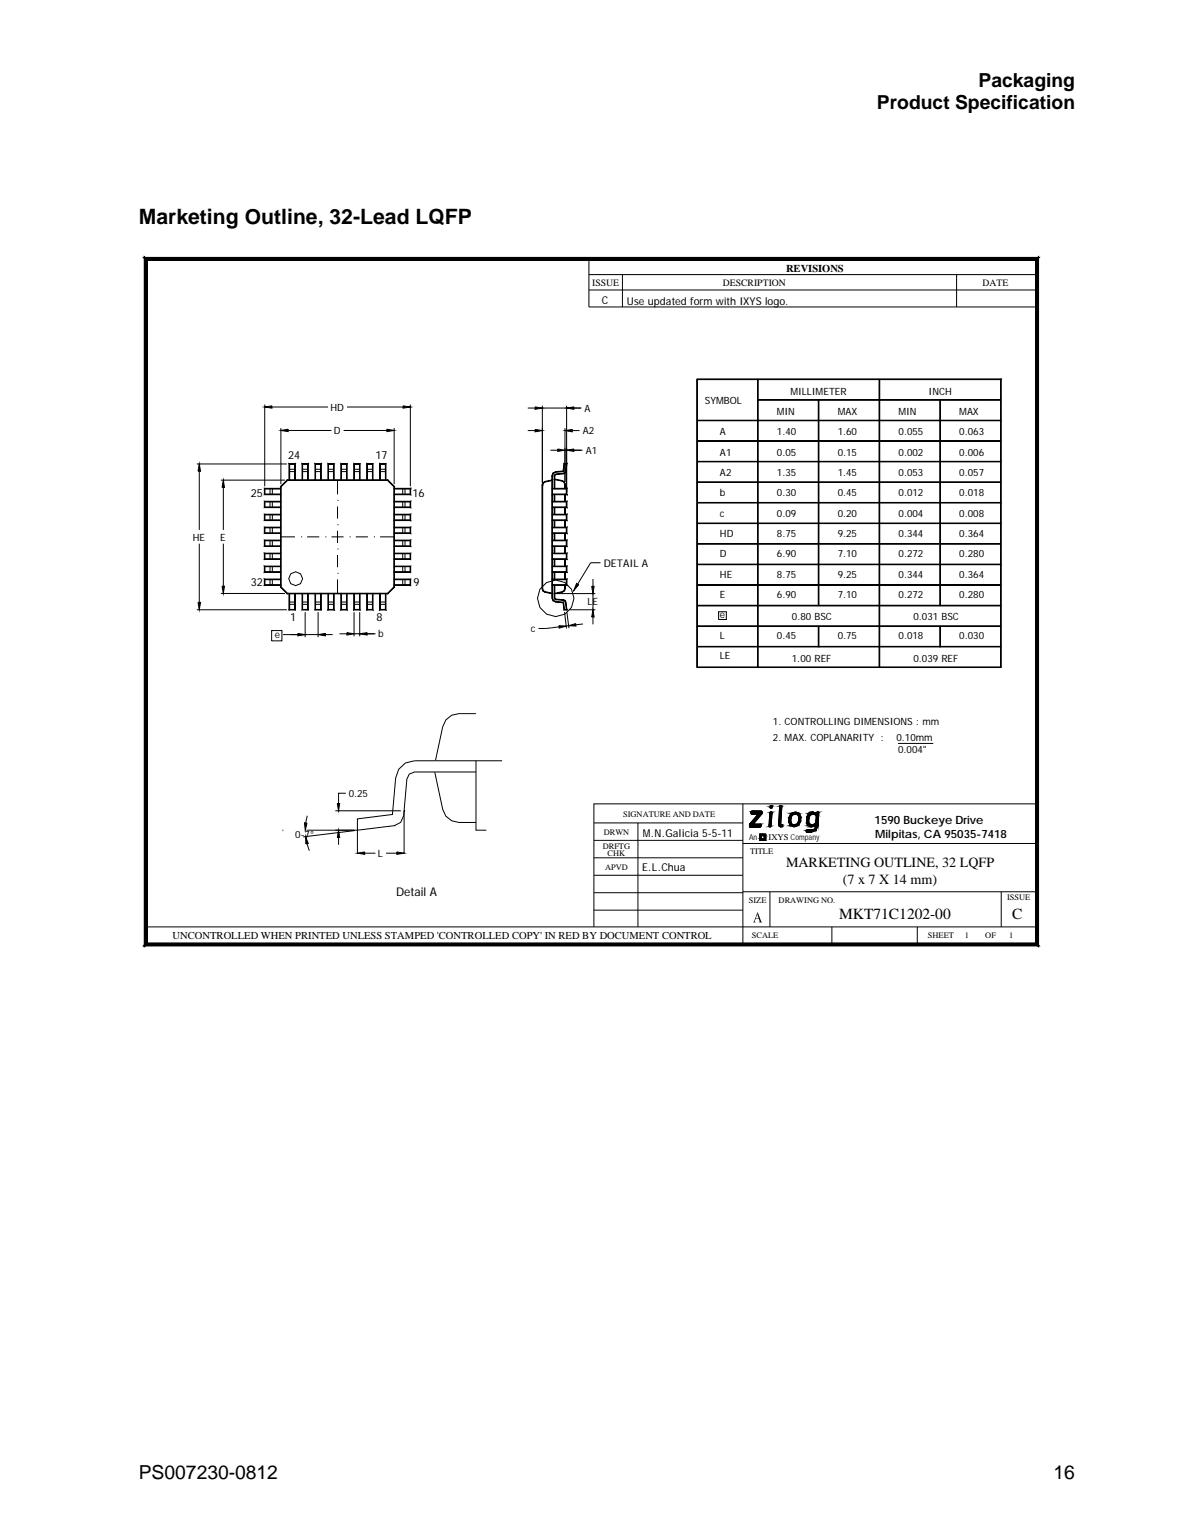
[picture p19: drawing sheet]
<svg xmlns="http://www.w3.org/2000/svg" width="216mm" height="279mm" viewBox="0 0 216 279" stroke-linecap="round" stroke-linejoin="round" font-family="sans-serif">
<defs><g id="words">
<text font-size="3.9" x="25.4" y="41.1">Marketing Outline, 32-Lead LQFP</text>
<g font-size="3.5">
<text x="179.2" y="16">Packaging</text>
<text x="160.6" y="20">Product Specification</text>
<text x="25.4" y="271">PS007230-0812</text>
<text x="192.9" y="271">16</text>
</g>
<g font-size="2.8">
<text x="153.7" y="168.4">MKT71C1202-00</text>
<text x="185.4" y="168.4">C</text>
</g>
<g font-size="2.6">
<text x="143.9" y="158.9">MARKETING OUTLINE, 32 LQFP</text>
<text x="154.3" y="161.9">(7 x 7 X 14 mm)</text>
</g>
<text font-size="2.2" x="72.5" y="164.2">Detail A</text>
<g font-size="2.1">
<text x="160.2" y="151">1590 Buckeye Drive</text>
<text x="160.3" y="153.5">Milpitas, CA 95035-7418</text>
</g>
<g font-size="2">
<text x="110.2" y="55.8">C</text>
<text x="114.8" y="55.8">Use updated form w</text>
<text x="132.6" y="55.8">ith IXYS logo.</text>
<text x="52.8" y="84.1">24</text>
<text x="68.8" y="84.1">17</text>
<text x="45.9" y="91.1">25</text>
<text x="75.5" y="91.1">16</text>
<text x="45.9" y="107.4">32</text>
<text x="75.7" y="107.4">9</text>
<text x="53.1" y="113.8">1</text>
<text x="68.9" y="113.8">8</text>
<text x="117.7" y="153.4">M</text>
<text x="119.1" y="153.4">.N.Galicia 5-5-11</text>
<text x="117.6" y="159.6">E.L.Chua</text>
</g>
<g font-size="1.9">
<text x="144" y="49.8">REVISIONS</text>
<text x="110.6" y="103.8">DETAIL A</text>
<text x="31.6" y="172.1">UNCONTROLLED WHEN PRINTED UNLESS STAMPED 'CONTROLLED COPY' IN RED BY DOCUMENT CONTROL</text>
</g>
<g font-size="1.8">
<text x="108.5" y="52.5">ISSUE</text>
<text x="132.4" y="52.5">DESCRIPTION</text>
<text x="179.9" y="52.5">DATE</text>
<text x="60.5" y="75.2">HD</text>
<text x="107" y="75.5">A</text>
<text x="129.1" y="74.1">SYM</text>
<text x="132.6" y="74.1">BOL</text>
<text x="142.3" y="76">M</text>
<text x="143.7" y="76">IN</text>
<text x="144.8" y="72.3">M</text>
<text x="146.2" y="72.3">ILLIM</text>
<text x="150.8" y="72.3">ETER</text>
<text x="153.4" y="76">M</text>
<text x="154.8" y="76">AX</text>
<text x="164.5" y="76.1">M</text>
<text x="165.9" y="76.1">IN</text>
<text x="170.1" y="72.3">INCH</text>
<text x="175.7" y="76.1">M</text>
<text x="177.1" y="76.1">AX</text>
<text x="61.2" y="79.5">D</text>
<text x="106.7" y="79.6">A2</text>
<text x="107.3" y="83.2">A1</text>
<text x="131.8" y="83.5">A1</text>
<text x="131.8" y="79.8">A</text>
<text x="142.3" y="83.5">0.05</text>
<text x="142.3" y="79.8">1.40</text>
<text x="153.4" y="83.5">0.15</text>
<text x="153.4" y="79.8">1.60</text>
<text x="164.5" y="83.5">0.002</text>
<text x="164.5" y="79.8">0.055</text>
<text x="175.7" y="83.5">0.006</text>
<text x="175.7" y="79.8">0.063</text>
<text x="131.8" y="87.2">A2</text>
<text x="142.3" y="87.2">1.35</text>
<text x="153.4" y="87.2">1.45</text>
<text x="164.5" y="87.2">0.053</text>
<text x="175.7" y="87.2">0.057</text>
<text x="131.8" y="94.7">c</text>
<text x="131.8" y="91">b</text>
<text x="142.3" y="94.7">0.09</text>
<text x="142.3" y="91">0.30</text>
<text x="153.4" y="94.7">0.20</text>
<text x="153.4" y="90.9">0.45</text>
<text x="164.5" y="94.7">0.004</text>
<text x="164.5" y="91">0.012</text>
<text x="175.7" y="91">0.018</text>
<text x="175.7" y="94.7">0.008</text>
<text x="35.3" y="99">HE</text>
<text x="40.3" y="99">E</text>
<text x="131.8" y="98.4">HD</text>
<text x="142.3" y="98.4">8.75</text>
<text x="153.4" y="98.4">9.25</text>
<text x="164.5" y="98.4">0.344</text>
<text x="175.7" y="98.4">0.364</text>
<text x="131.8" y="102.1">D</text>
<text x="131.8" y="105.8">HE</text>
<text x="142.3" y="105.8">8.75</text>
<text x="142.3" y="102.1">6.90</text>
<text x="153.4" y="105.8">9.25</text>
<text x="153.4" y="102.1">7.10</text>
<text x="164.5" y="105.8">0.344</text>
<text x="164.5" y="102.1">0.272</text>
<text x="175.7" y="102.1">0.280</text>
<text x="175.7" y="105.8">0.364</text>
<text x="107.6" y="110.9">LE</text>
<text x="131.8" y="113.3">e</text>
<text x="131.8" y="109.5">E</text>
<text x="142.3" y="109.5">6.90</text>
<text x="145" y="113.6">0.80 BSC</text>
<text x="153.4" y="109.5">7.10</text>
<text x="164.5" y="109.5">0.272</text>
<text x="167.3" y="113.6">0.031 BSC</text>
<text x="175.7" y="109.5">0.280</text>
<text x="50.3" y="116.9">e</text>
<text x="69.2" y="116.8">b</text>
<text x="97.2" y="115.8">c</text>
<text x="131.8" y="117.1">L</text>
<text x="142.3" y="117.1">0.45</text>
<text x="153.4" y="117.1">0.75</text>
<text x="164.5" y="117.1">0.018</text>
<text x="175.7" y="117.1">0.030</text>
<text x="131.8" y="120.8">LE</text>
<text x="145" y="121.2">1.00 REF</text>
<text x="167.3" y="121.2">0.039 REF</text>
<text x="141.5" y="135.8">2. M</text>
<text x="141.5" y="132.8">1. CONTROLLING DIM</text>
<text x="145.1" y="135.8">AX. COPLANARITY :</text>
<text x="159.7" y="132.8">ENSIONS : mm</text>
<text x="164.2" y="135.8">0.10mm</text>
<text x="164.5" y="138">0.004&quot;</text>
<text x="63.9" y="146">0.25</text>
<text x="54.1" y="153.6">0-7°</text>
<text x="69.2" y="157">L</text>
</g>
<text font-size="1.6" x="140.7" y="153.9">IXYS Company</text>
<g font-size="1.5">
<text x="114.1" y="149.6">SIGNATURE AND DATE</text>
<text x="110.4" y="155.5">DRFTG</text>
<text x="110.6" y="152.9">DRWN</text>
<text x="137.2" y="153.9">An</text>
<text x="110.8" y="159.3">APVD</text>
<text x="111.3" y="156.8">CHK</text>
<text x="137.4" y="156.5">TITLE</text>
<text x="137.1" y="165.5">SIZE</text>
<text x="142.6" y="165.4">DRAWING NO.</text>
<text x="184.4" y="165">ISSUE</text>
<text x="137.7" y="171.9">SCALE</text>
<text x="169.9" y="171.9">SHEET</text>
<text x="176.7" y="171.9">1</text>
<text x="180.4" y="171.9">OF</text>
<text x="184.8" y="171.9">1</text>
</g>
</g></defs>
<path d="M25.3 46.2h165.3v127.8h-165.3z" fill-rule="evenodd" fill="#fff" stroke="#fff" stroke-width=".18"/>
<g fill="none" stroke="#000" stroke-width=".18">
<path d="M26.4 47.3h.2v125.9h-.2zM26.4 47.3l.2-.1 .3 .3-.1 .2zM26.5 47.2h163.6v.2h-163.6zM26.5 47.2h-.3l.2 .1M26.5 47.3l.1-.1 .3 .3-.1 .2-.4-.4zM26.6 47.2l-.2-.2v.3M26.7 47.6h.3v125.3h-.3zM26.8 47.7h.1M26.8 47.5h162.9v.2h-162.9zM26.9 47.5l.1 .1M107.8 47.4v8.8h82.1M107.8 50.3h82.1"/>
<path d="M107.8 53.1h82.1M114 50.3v5.9M175.2 50.3v5.9M189.6 47.6h.3v125.3h-.3zM189.7 47.5l.3-.3 .1 .1-.3 .4zM189.7 47.5l-.1 .1M189.8 47.7h-.1M189.9 47.3h.3v125.9h-.3zM190 47.2l.2-.2v.3M190.1 47.2h.2l-.2 .1M48.5 74.6l1.3-.2v.4zM48.5 74.1v15"/>
<path d="M49.8 74.6h10.3M51.4 78.9l1.4-.3v.5zM51.4 78.4v10.3M52.8 78.9h7.9M62.9 78.9h7.9M63.5 74.6h10.3M70.8 78.6l1.4 .3-1.4 .2zM72.2 78.4v10.3M72.2 78.9h.1M73.8 74.4l1.3 .2-1.3 .2zM75.1 74.6h.1M75.1 74.1v15"/>
<path d="M96.6 78.9h1.4M96.6 74.8h1.4M98 78.7l1.3 .2-1.3 .2zM98 74.5l1.3 .3-1.3 .2zM99.3 74.3v14.1M99.3 74.8h7.1M103.5 78.9l1.3-.2v.4zM103.5 78.9h.1M103.5 78.4v9.9M103.8 74.8l1.3-.3v.5zM103.8 74.8h.1M103.8 74.3v15.9"/>
<path d="M104.8 78.9h1.3M127.6 69.5h.1v52.8h-.1zM127.7 77h55.6v.1h-55.6zM127.7 69.4h55.6l-.1 .2h-55.5zM127.7 77h55.6M138.7 69.5h.1v52.8h-.1zM138.8 73.2h44.5v.1h-44.5zM138.8 73.3h44.5M138.8 69.5v52.8M149.8 73.3h.2v37.7h-.2zM149.9 73.3v37.7M161 69.5h.1v52.8h-.1z"/>
<path d="M161 69.5v52.8M172.1 73.3h.1v37.7h-.1zM172.2 73.3v37.7M183.2 69.6l.1-.2v52.9h-.1zM183.3 69.4v52.9M183.3 69.5h-55.6v52.8M36 85h16.5M36.5 85l.2 1.3h-.4zM36.5 85h.1M36.5 86.3v10.8M36.5 99.6v10.8M40.4 88h11.8"/>
<path d="M40.9 88l.2 1.3h-.4zM40.9 88h.1M40.9 89.3v7.8M40.9 99.6v7.8M48.4 99l.1 .1v.9l-.1 .1zM48.4 99h3v.1h-2.9zM48.4 96.6l.1 .1v.9l-.1 .1zM48.4 96.6h3v.1h-2.9zM48.4 94.2l.1 .1v.9l-.1 .2zM48.4 94.2h3v.1h-2.9zM48.4 89.5l.1 .1v.9l-.1 .1zM48.4 89.5h3v.1h-2.9z"/>
<path d="M48.4 91.8l.1 .2v.9l-.1 .1zM48.4 91.8h3v.2h-2.9zM48.4 91.9h3M48.4 97.7h3M48.4 95.3h3M48.4 90.6h3M48.4 92.9h3M48.5 89.5h.1M48.5 97.6h2.9v.1h-3zM48.5 95.2h2.9v.2h-3zM48.5 90.5h2.9v.1h-3zM48.5 92.9h2.9v.1h-3z"/>
<path d="M49.4 89.5v1.1M49.4 91.9v1M49.4 94.3v1M49.4 96.6v1.1M49.4 99v1.1M49.9 89.5v1.1M49.9 91.9v1M49.9 94.3v1M49.9 96.6v1.1M49.9 99v1.1M51.4 89.1l.1 .1v18.3l-.1 .1zM51.4 89.1l1.2-1.2v.1l-1.1 1.2z"/>
<path d="M51.4 89.1v18.5M51.4 89.2h.1M51.4 98.4h2.6M51.4 99h-3M51.4 96.6h-3M51.4 94.3h-3M51.4 89.5h-3M52.6 87.9h18.4v.1h-18.4zM52.6 88h18.4M52.6 88h.1M52.9 84.9l.1 .2v2.9h-.1zM52.9 84.9h1.2l-.1 .2h-1z"/>
<path d="M53 85h.1M53 86h1M53 86.4h1M53 84.9v3.1M54 85.1l.1-.2v3.1h-.1zM54 84.9v3.1M55.1 98.4h.1M55.3 84.9l.1 .2v2.9h-.1zM55.3 84.9h1.2l-.2 .2h-.9zM55.4 86h1M55.4 86.4h1M55.4 84.9v3.1"/>
<path d="M56.2 98.4h2.3M56.3 85.1l.2-.2v3.1h-.2zM56.4 84.9v3.1M57.7 84.9h1.1l-.1 .2h-.9zM57.7 84.9l.1 .2v2.9h-.1zM57.7 86h1.1M57.7 86.4h1.1M57.7 84.9v3.1M58.8 84.9v3.1M58.8 84.9v3.1h-.1v-2.9zM59.6 98.4h.1M60 84.9l.2 .2v2.9h-.2z"/>
<path d="M60 84.9h1.2l-.1 .2h-.9zM60.1 86h1M60.1 86.4h1M60.1 84.9v3.1M60.7 98.4h2.2M61.1 85.1l.1-.2v3.1h-.1zM61.1 84.9v3.1M61.8 96.1h.1M61.8 91.7h.1M61.8 88v2.6M61.8 92.8v2.2M61.8 97.2v2.3"/>
<path d="M62.4 84.9l.1 .2v2.9h-.1zM62.4 84.9h1.2l-.1 .2h-1zM62.5 84.9v3.1M62.5 86h1M62.5 86.4h1M63.5 84.9v3.1M63.6 84.9v3.1h-.1v-2.9zM64 98.4h.1M64.8 84.9l.1 .2v2.9h-.1zM64.8 84.9h1.1l-.1 .2h-.9zM64.8 86h1.1M64.8 86.4h1.1"/>
<path d="M64.8 84.9v3.1M65.2 98.4h2.2M65.9 84.9v3.1M65.9 84.9v3.1h-.1v-2.9zM67.2 84.9l.1 .2v2.9h-.1zM67.2 84.9h1.1l-.1 .2h-.9zM67.2 84.9v3.1M67.2 86h1.1M67.2 86.4h1.1M68.3 84.9v3.1M68.3 84.9v3.1h-.1v-2.9zM68.5 98.4h.1"/>
<path d="M69.5 84.9l.1 .2v2.9h-.1zM69.5 84.9h1.2l-.1 .2h-1zM69.6 84.9v3.1M69.6 98.4h2.6M69.6 86h1M69.6 86.4h1M70.6 84.9v3.1M70.7 84.9v3.1h-.1v-2.9zM71 87.9l1.2 1.2-.1 .1-1.1-1.2zM72.1 89.2l.1-.1v18.5l-.1-.1zM72.2 91.9h3M72.2 89.1v18.5"/>
<path d="M72.2 99h3l-.1 .1h-2.9zM72.2 96.6h3l-.1 .1h-2.9zM72.2 94.2h3l-.1 .1h-2.9zM72.2 89.5h3l-.1 .1h-2.9zM72.2 91.8h3l-.1 .2h-2.9zM72.2 97.6h2.9l.1 .1h-3zM72.2 95.2h2.9l.1 .2h-3zM72.2 90.5h2.9l.1 .1h-3zM72.2 92.9h2.9l.1 .1h-3zM72.2 97.7h3M72.2 89.2h.1M73.7 89.5v1.1"/>
<path d="M73.7 91.9v1M73.7 94.3v1M73.7 96.6v1.1M73.7 99v1.1M74.2 89.5v1.1M74.2 91.9v1M74.2 94.3v1M74.2 96.6v1.1M74.2 99v1.1M75.1 89.5h.1M75.2 99v1.1l-.1-.1v-.9zM75.2 96.6v1.1l-.1-.1v-.9z"/>
<path d="M75.2 94.2v1.2l-.1-.2v-.9zM75.2 89.5v1.1l-.1-.1v-.9zM75.2 91.8v1.2l-.1-.1v-.9zM75.2 99h-3M75.2 96.6h-3M75.2 94.3h-3M75.2 89.5h-3M75.2 95.3h-3M75.2 90.6h-3M75.2 92.9h-3M99.3 88.9h.1v18.9h-.1zM99.3 88.9v18.9"/>
<path d="M99.3 88.9h.1M99.4 88.4l.1 .1-.1 .4h-.1zM99.4 88.4l.4-.2-.3 .3zM99.8 88.2l1.3-.3v.2l-1.3 .2zM100.8 82.5h1.3M101 88h.2v20.7h-.2zM101 87.2h.2v.8h-.2zM101.1 97.6h2.6l.1 .1h-2.7zM101.1 95.2h2.6l.1 .2h-2.7zM101.1 90.5h2.6l.1 .1h-2.7zM101.1 92.9h2.6l.1 .1h-2.7zM101.1 97.7h2.7"/>
<path d="M101.1 99h2.7l-.1 .1h-2.6zM101.1 96.6h2.7l-.1 .1h-2.6zM101.1 94.2h2.7l-.1 .1h-2.6zM101.1 89.5h2.7l-.1 .1h-2.6zM101.1 91.8h2.7l-.1 .2h-2.6zM101.1 99h2.7M101.1 96.6h2.7M101.1 94.3h2.7M101.1 89.5h2.7M101.1 88v20.7M101.3 86.7l.5-.3v.1l-.5 .2zM101.3 86.7l-.1 .5h-.2z"/>
<path d="M101.5 95.3h.1v1.3h-.1zM101.5 97.7h.1v1.3h-.1zM101.5 92.9h.1v1.4h-.1zM101.5 90.6h.1v1.3h-.1zM101.5 87.8h.1v1.7h-.1zM101.5 87.2h.1v.7h-.1zM101.6 87.8l1.4 .3v.1l-1.5-.3zM101.6 87v.2h-.1zM101.6 87l.2-.2v.2zM101.8 86.4l1.3-.1 .1 .1-1.4 .1zM101.8 86.8l1.4-.1v.1l-1.4 .2zM102.1 82.3l1.4 .2-1.4 .2z"/>
<path d="M103 88.1l.4 .2-.1 .1zM103.2 86.7h.3l-.3 .1zM103.3 88.4l.1-.1 .1 .4h-.1zM103.3 84.9h.5l-.1 .2zM103.3 84.9l.1 .2-.2 1.3-.1-.1zM103.4 95.3h.1v1.3h-.1zM103.4 97.7h.1v1.3h-.1zM103.4 92.9h.1v1.4h-.1zM103.4 90.6h.1v1.3h-.1zM103.4 88.7h.1v.8h-.1zM103.5 88.7h.1M103.5 82.5h3.2"/>
<path d="M103.5 86.4h.2l-.2 .3zM103.7 85.1l.1-.2-.1 1.5h-.2zM103.7 99.1l.1-.1v1.1l-.1-.1zM103.8 82.5l1.3-.2v.4zM103.8 90.6h.1M103.8 82.5h.1M103.8 95.3h-2.7M103.8 90.6h-2.7M103.8 92.9h-2.7M103.8 96.6v1.1l-.1-.1v-.9zM103.8 94.2v1.2l-.1-.2v-.9zM103.8 89.5v1.1l-.1-.1v-.9z"/>
<path d="M103.8 91.8v1.2l-.1-.1v-.9zM103.8 91.9h-2.7M127.7 99.6h55.6v.1h-55.6zM127.7 95.8h55.6v.1h-55.6zM127.7 92.1h55.6v.1h-55.6zM127.7 88.3h55.6v.1h-55.6zM127.7 84.5h55.6v.1h-55.6zM127.7 80.8h55.6v.1h-55.6zM127.7 99.6h55.6M127.7 95.9h55.6M127.7 92.1h55.6M127.7 88.3h55.6"/>
<path d="M127.7 84.6h55.6M127.7 80.8h55.6M36 111.7h16.5M36.3 110.4h.4l-.2 1.3zM40.4 108.7h11.8M40.7 107.4h.4l-.2 1.3zM48.4 100.1l.1-.1h2.9v.1zM48.4 106.1h3v.1h-2.9zM48.4 101.3h3v.2h-2.9zM48.4 103.7h3v.1h-2.9zM48.4 100.1h3M48.4 106.2h3"/>
<path d="M48.4 101.4h3M48.4 103.8h3M48.4 106.1l.1 .1v.9l-.1 .2zM48.4 101.3l.1 .2v.9l-.1 .1zM48.4 102.5l.1-.1h2.9v.1zM48.4 103.7l.1 .1v1l-.1 .1zM48.4 104.9l.1-.1h2.9v.1zM48.5 107.1h2.9v.2h-3zM49.4 101.4v1M49.4 103.8v1M49.4 106.2v1M49.7 115.5h1.9v1.9h-1.9z"/>
<path d="M49.9 101.4v1M49.9 103.8v1M49.9 106.2v1M51.4 107.6l.1-.1 1.1 1.2v.1zM51.4 107.2h-3M51.4 102.4h-3M51.4 104.8h-3M51.8 116.3h6.5M52.6 108.7h.1M52.6 108.7h18.4v.1h-18.4zM52.9 108.7h.1v3l-.1 .1zM52.9 111.8l.1-.1h1l.1 .1z"/>
<path d="M53 111.7h.1M53 110.3h1M53 110.7h1M53 108.7v3.1M54 108.7h.1v3.1l-.1-.1zM54 108.7v3.1M54.5 116.1l1.4 .2-1.4 .2zM55.3 108.7h.1v3l-.1 .1zM55.4 110.3h1M55.4 110.7h1M55.4 108.7v3.1M55.4 111.7h.9l.2 .1h-1.2z"/>
<path d="M55.9 111.7h.1M55.9 116.3h.1M55.9 112.2v4.5M56.3 108.7h.2v3.1l-.2-.1zM56.4 108.7v3.1M57.7 108.7h.1v3l-.1 .1zM57.7 110.3h1.1M57.7 110.7h1.1M57.7 108.7v3.1M57.8 111.7h.9l.1 .1h-1.1zM58.3 116.3l1.3-.2v.4zM58.3 111.7h.1"/>
<path d="M58.3 112.2v4.5M58.7 108.7h.1v3.1l-.1-.1zM58.8 108.7v3.1M59.6 116.3h1.3M60 108.7h.2v3l-.2 .1zM60 111.8l.2-.1h.9l.1 .1zM60.1 110.3h1M60.1 110.7h1M60.1 108.7v3.1M61.1 108.7h.1v3.1l-.1-.1zM61.1 108.7v3.1M61.8 105h.1"/>
<path d="M61.8 100.6h.1M61.8 101.7v2.2M61.8 106.2v2.5M62.2 116.1h1.3M62.4 108.7h.1v3l-.1 .1zM62.4 111.8l.1-.1h1l.1 .1zM62.5 108.7v3.1M62.5 110.3h1M62.5 110.7h1M63.5 108.7h.1v3.1l-.1-.1zM63.5 108.7v3.1M63.5 115.9l1.3 .2-1.3 .3z"/>
<path d="M64.8 108.7h.1v3l-.1 .1zM64.8 111.8l.1-.1h.9l.1 .1zM64.8 111.7h.1M64.8 112.2v4.4M64.8 116.1h4M64.8 110.3h1.1M64.8 110.7h1.1M64.8 108.7v3.1M65.8 108.7h.1v3.1l-.1-.1zM65.9 116.1l1.3-.2v.5zM65.9 111.7h.1M65.9 112.2v4.4"/>
<path d="M65.9 108.7v3.1M67.2 108.7h.1v3l-.1 .1zM67.2 111.8l.1-.1h.9l.1 .1zM67.2 108.7v3.1M67.2 110.3h1.1M67.2 110.7h1.1M68.2 108.7h.1v3.1l-.1-.1zM68.3 108.7v3.1M69.5 108.7h.1v3l-.1 .1zM69.5 111.8l.1-.1h1l.1 .1zM69.6 108.7v3.1M69.6 110.3h1"/>
<path d="M69.6 110.7h1M70.6 108.7h.1v3.1l-.1-.1zM70.6 108.7v3.1M71 108.7h-18.4M72.1 107.5l.1 .1-1.2 1.2v-.1zM72.2 107.1h2.9l.1 .2h-3zM72.2 102.4h2.9l.1 .1h-3zM72.2 104.8h2.9l.1 .1h-3zM72.2 107.2h3M72.2 102.4h3M72.2 104.8h3M72.2 100h2.9l.1 .1h-3z"/>
<path d="M72.2 106.1h3l-.1 .1h-2.9zM72.2 101.3h3l-.1 .2h-2.9zM72.2 103.7h3l-.1 .1h-2.9zM72.2 100.1h3M72.2 106.2h3M72.2 101.4h3M72.2 103.8h3M73.7 101.4v1M73.7 103.8v1M73.7 106.2v1M74.2 101.4v1M74.2 103.8v1"/>
<path d="M74.2 106.2v1M75.1 101.5l.1-.2v1.2l-.1-.1zM75.1 103.8l.1-.1v1.2l-.1-.1zM75.2 106.1v1.2l-.1-.2v-.9zM99.3 107.8h.1l.1 .4-.1 .1zM99.4 108.3l.4 .1v.1zM99.8 108.4l1.4 .3v.1l-1.4-.3zM101 109.5h.2l.1 .5v.1zM101 108.7h.2v.8h-.2zM101.1 100h2.6l.1 .1h-2.7zM101.1 107.1h2.6l.1 .2h-2.7zM101.1 102.4h2.6l.1 .1h-2.7z"/>
<path d="M101.1 104.8h2.6l.1 .1h-2.7zM101.1 107.2h2.7M101.1 100.1h2.7M101.1 102.4h2.7M101.1 104.8h2.7M101.1 106.1h2.7l-.1 .1h-2.6zM101.1 101.3h2.7l-.1 .2h-2.6zM101.1 103.7h2.7l-.1 .1h-2.6zM101.1 106.2h2.7M101.1 101.4h2.7M101.3 110.1v-.1l.5 .2v.1zM101.5 107.2h.1v1.6h-.1z"/>
<path d="M101.5 108.8h.1v.7h-.1zM101.5 104.8h.1v1.4h-.1zM101.5 102.4h.1v1.4h-.1zM101.5 100.1h.1v1.3h-.1zM101.5 109.5h.1v.3zM101.5 108.8h.1M101.5 108.7l1.5-.3v.1l-1.4 .3zM101.6 109.8l.1-.1 .1 .2zM101.8 110.2l1.4 .1-.1 .1-1.3-.1zM101.8 109.8l1.4 .1v.1l-1.4-.1zM102 108.8h7M102.3 114.6l1.4 .1-1.3 .4z"/>
<path d="M102.4 114.9l-2.5 .2h-1.3M103 108.4l.4-.1-.4 .2zM103.1 110.4l.1-.1 .2 1.4-.1 .1zM103.2 109.9l.3 .1-.1 .1zM103.3 111.7h.1M103.4 112.1l.3 3M103.4 111.7l.4 .1h-.5zM103.4 107.2h.1v.6h-.1zM103.4 104.8h.1v1.4h-.1zM103.4 106.1l.1 .1zM103.4 102.4h.1v1.4h-.1zM103.4 100.1h.1v1.3h-.1z"/>
<path d="M103.4 107.8h.1l-.1 .5-.1-.1zM103.4 110.1l.1-.1 .2 .3h-.2zM103.5 110.3h.2l.1 1.5-.1-.1zM103.7 101.5l.1-.2v1.2l-.1-.1zM103.7 103.8l.1-.1v1.2l-.1-.1zM103.8 111.7h.1M103.8 112.1l.4 3M103.8 106.1v1.2l-.1-.2v-.9zM103.8 103.8h-2.7M104.1 114.6h.1M104.1 114.6l1.3-.3 .1 .4zM104.2 111.7h4.8"/>
<path d="M105.6 106.9l.4 .2-.9 1.1zM106.8 114.3l-1.3 .2M108.4 107.4h.4l-.2 1.4zM108.6 111.7l.2 1.4h-.4zM108.6 108.8h.1M108.6 106.1v1.3M108.6 108.8v2.9M108.6 113.1v1.3M110 103.1h-1.8l-2.4 3.9M127.7 118.4h55.6v.1h-55.6zM127.7 114.7h55.6v.1h-55.6zM127.7 110.9h55.6v.1h-55.6z"/>
<path d="M127.7 107.1h55.6v.1h-55.6zM127.7 103.4h55.6v.1h-55.6zM127.7 118.5h55.6M127.7 114.7h55.6M127.7 111h55.6M127.7 107.2h55.6M127.7 103.4h55.6M131.6 112.1h1.4v1.4h-1.4zM149.8 114.7h.2v3.8h-.2zM149.9 114.7v3.8M172.1 114.7h.1v3.8h-.1zM172.2 114.7v3.8"/>
<path d="M79.7 139.4h-3.8l-1.6 .4-1.3 1.1-.5 1.7-.6 6.6-6.5 .8v2.1l6.8-.8M87.1 130.7h-3.1l-1.3 .3-1.1 .9-.5 1.3-1.4 6.2h12.2M87.2 139.4v12.7h1.8M127.7 122.2h55.6v.1h-55.6zM127.7 122.2h55.6M164.4 136.2h6.5M51.7 152.1h.1M55.8 150.7l.4 .1-.3 1.3zM55.9 152.5h.1M56 153.3l.5 1.2-.5 .1zM56.1 152.1h9.3v4.2M56.2 154.6l.4 1.3"/>
<path d="M56.3 149.5l-.3 1.3M61.4 148.5h12M61.8 147.2h.4l-.2 1.3zM62 152.1l.2 1.3h-.4zM62 148.5h.1M62 153.4v1.4M63.3 145.3h-1.3v1.9M65 152.2l-9.5 1.1M65.4 156.3l1.4-.2v.4zM66.8 156.3h1.9M70.7 156.3h2M72.2 151.3h.1"/>
<path d="M72.7 156.1l1.3 .2-1.3 .2zM74 148.5h.1M74 156.3h.1M74 148.5v7.8M79.6 141.4h7.6M79.6 141.4h-3.7l-.9 .4-.5 .9-.6 6.8-.5 1.2-1.2 .6M79.6 141.4l1.5 6.9 .5 1.2 1.1 .9 1.3 .3h3.2M108.8 150.8h27.2M108.8 154h27.2M108.8 157.2h27.2M116.8 150.8v19M136 154.5h53.9"/>
<path d="M136 147.3v25.7M137.3 151.5l2-.1zM137.3 151.5h2M137.3 151h.7zM137.3 151.5l2.1-.4v.3zM137.3 151.5l.8-.5h1.2zM137.3 151h.8l-.8 .5zM137.3 151.5l2.1-.1zM137.3 151.5l2.1-.5v.1zM137.3 151.4h2.1M137.3 151h.8zM137.3 151.5l2.1-.5z"/>
<path d="M137.3 150.9l.7 .1zM137.3 150.9h.7zM137.3 150.9l-.1 .5 .1 .1M137.3 151.5h2h-2M137.5 149l.1 .1 1.2 .1-1.5 1.7M137.5 149h2.1l-2.1 .1zM137.5 149h2.1M137.5 148.8l2.1 .2h-2.1zM137.5 148.8v.2M137.5 148.8l2.1-.1v.3zM137.5 149.1h2zM137.5 149.1h2"/>
<path d="M137.5 149.1h2.1zM137.5 149.1l2.1-.1zM137.6 148.7h2l-2.1 .1zM137.6 148.7h1.9zM137.6 148.7h2zM137.6 149.1h1.9zM137.7 148.6l-.2 .2M137.7 148.6h1.7l.2 .1M137.7 148.6l1.8 .1zM138 150.9l1.3 .1M138.8 149.2l-.8 1.7h-.7zM138.8 149.2l.7-.1z"/>
<path d="M139.1 152.8h.3v.7zM139.1 152.8h.3v.7h-.3zM139.1 153.6l.7 .4h-.7zM139.1 152.8l.3 .7h-.3zM139.1 153.6h.7v.4h-.7zM139.1 153.6h.7v.4zM139.3 151l.1 .1M139.4 151.4l-.1 .1M139.4 151.1v.3M139.5 149.1l-1.5 1.8M139.6 152.8h.7v.3h-.7zM139.6 152.8l.7 .3h-.7z"/>
<path d="M139.6 152.8h.7v.3zM139.6 148.7v.3M139.6 149l-.1 .1M139.6 148.7h-2.1M139.9 153.2h.4v.8zM139.9 153.2h.4v.8h-.4zM139.9 153.2l.4 .8h-.4zM140.8 151.3l.1 .2 .3-.1M140.8 151.3l.4 .1h-.4zM140.8 151.4h.4zM140.9 151.5l.3-.1zM141 148.9l-.2 2.4"/>
<path d="M141 148.9l.3-.1 .1 .1zM141 148.9h.4l-.6 2.4zM141 148.8h.3l-.3 .1zM141 148.8h.2zM141 148.8h.3zM141 147.7h.4zM141 147.9h.4zM141 147.7h.4l-.4 .2zM141 147.9l.4-.2v.2zM141.1 148l.3-.1zM141.1 147.6h.3zM141.1 147.6h.3v.4h-.3z"/>
<path d="M141.1 148h.3zM141.2 148.8l-.2 .1M141.2 148.8l.2 .1M141.4 148.9l-.2 2.5-.4-.1zM141.4 148.9l-.2 2.5M142.6 151.1h.4l-.4 .2zM142.6 151.3l.7-.1v.1zM142.6 151.3l.7-.1zM142.6 151.3h.7l-.4 .2zM142.6 151.3l.6-.2zM142.8 147.7h.4l-.6 3.4zM142.8 147.7h.4z"/>
<path d="M142.8 147.6h.4zM142.8 147.6h.3zM142.8 147.6l.4 .1-.2 3.2 .3 .3-.1 .3-.5-.1-.1-.3zM142.9 151.5l.4-.2zM143.2 151.4h.1zM143.2 151.4l.1 .1zM143.2 147.7l-.2 3.4h-.4zM144.4 150.5l.4 .1-.1 .7zM144.5 149.8l.6-.5-.2 .5zM144.5 149.8h.4l-.5 .7zM144.7 151.3l.7-.2 .8 .1zM144.7 151.3l.3-.3 .4 .1z"/>
<path d="M144.7 151.3l1.5-.1-.8 .3zM144.8 149.1l.7-.3 .9 .2 .3 .7-.1 .8-.3 .7-.8 .3-.8-.3-.3-.7 .1-.7zM144.8 150.6l.2 .4-.3 .3zM144.8 149l.9 .2-.6 .1zM144.8 149l.3 .3-.6 .5zM144.8 149h1.6l-.7 .2zM144.8 149l.9-.2 .7 .2zM144.9 149.8l-.1 .8-.4-.1zM145.1 149.4l.4-.2 .6 .1 .2 .4-.1 .8-.2 .4-.5 .2-.6-.2-.1-.3 .1-.8zM145.4 151.1l.6-.1 .2 .2zM146 151l.6-.5-.4 .7zM146.1 149.3l.3-.3 .3 .7z"/>
<path d="M146.1 149.3l.6 .4h-.4zM146.2 150.5h.4l-.6 .5zM146.3 149.7h.4l-.5 .8zM146.7 149.7l-.1 .8h-.4zM147.6 152.3l.9 .2-.8-.1zM147.6 152.2l.9 .3-.9-.2zM147.6 152.2l1.8-.1-.9 .4zM147.7 152.4l.8 .1zM147.7 152.1h1.7zM147.7 152.1h1.7l-1.8 .1zM147.7 150.7l.6 .2-.4 .4zM147.7 150.7l.2 .6 .5 .2"/>
<path d="M147.7 150.7l.4-.1 .2 .3zM147.8 149.6l.4 .2-.5 .9zM147.8 149.6l-.1 1.1M147.8 149.6l.6-.2-.2 .4zM147.8 152.1h1.6zM147.9 151.3l.7-.2 .6 .2zM147.9 151.3h1.3l-.8 .2zM147.9 151.3l.4-.4 .3 .2zM148 149l1.3-.1-.5 .3zM148 149l.7-.2 .6 .1zM148 149l.8 .2-.4 .2zM148 149l.4 .4-.6 .2z"/>
<path d="M148.2 149.8l-.1 .8-.4 .1zM148.4 149.4l.4-.2 .6 .1 .1 .4-.1 .8a.74 .74 0 0 1-1.1 .4l-.2-.3 .1-.8zM148.4 151.5h.3M148.4 151.5l.8-.2zM148.6 151.1l.6 .2zM148.7 148.8l.6 .1zM148.7 148.8l-.7 .2-.2 .6M148.7 148.8l.6 .2M148.7 152.1l.5-.2 .2 .2zM148.8 151.1l.4-.2v.4zM148.8 148.8l.5 .1 .2 .5 .1-.6h.2l.1 .1-.1 2.4-.4 .8-.9 .4-.8-.1v-.3h1l.5-.2 .2-.5M149 149.2l.3-.3 .2 .5z"/>
<path d="M149 149.2l.5 .2zM149.2 150.9l.2-.1-.2 .5zM149.4 149.3l.1 .1v.3zM149.4 151.4v.7l-.2-.2zM149.4 151.4l.4-.1-.4 .8zM149.4 151.4v-.6l-.2 .5-.8 .2M149.4 150.9l.4 .4-.4 .1zM149.4 150.8l.4 .5zM149.4 150.5v.3l-.2 .1zM149.4 150.8v.1M149.5 149.7l-.1 1.1zM149.5 149.7l-.1 .8"/>
<path d="M149.5 149.4l.3 1.9zM149.5 148.9h.4l-.4 .5zM149.5 148.9l.4-.1v.1zM149.6 148.8h.3zM149.6 148.8h.3l-.4 .1zM149.6 148.8h.2zM149.9 148.9l-.1 2.4-.3-1.9zM189.9 147.3h-81.1v22.5M26.4 173.2v.3l.2-.2M26.4 173.1l-.2 .2h.3M26.4 173.1l.4-.3 .1 .2-.3 .3zM26.5 173.1h163.6v.2h-163.6z"/>
<path d="M26.7 169.8h163.2M26.8 172.8l.1 .2-.3 .3-.2-.2zM26.8 172.8h162.9v.2h-162.9zM26.8 172.8h.1M27 172.9l-.1 .1M108.8 160.4h27.2M108.8 163.6h27.2M108.8 166.8h27.2M136 163.4h53.9M141 163.4v6.4M152.3 169.8v3.2M168 169.8v3.2"/>
<path d="M183.3 163.4v6.4M189.6 172.9l.1 .1M189.7 173l.1-.2 .3 .3-.1 .2zM189.7 172.8h.1M189.8 172.8l.3 .3-.1 .2-.3-.3zM190.1 173.1l.2 .2h-.2M190.2 173.2v.3l-.2-.2"/>
<circle cx="54.1" cy="106" r="1.28"/>
<circle cx="101.8" cy="109.6" r="3.3"/>
</g>
<path d="M26.7 47.3v125.9M190.1 173h-163.6" fill="none" stroke="#000" stroke-width=".32"/>
<g fill="#000">
<path d="M26.4 47l.2 .2-.1 .1h-.1zM26.2 47.2h.3v.1h-.1zM26.9 47.5l-.1 .1zM26.8 47.7v-.1zM189.7 47.6l.1 .1zM189.6 47.5l.1 .1zM190.1 47.2h.2l-.2 .1zM190.2 47v.3h-.1l-.1-.1zM48.5 74.6l1.3-.2v.4zM51.4 78.9l1.4-.3v.5zM70.8 78.6l1.4 .3-1.4 .2zM73.8 74.4l1.3 .2-1.3 .2z"/>
<path d="M98 78.7l1.3 .2-1.3 .2zM98 74.5l1.3 .3-1.3 .2zM103.5 78.9l1.3-.2v.4zM103.8 74.8l1.3-.3v.5zM36.5 85l.2 1.3h-.4zM40.9 88l.2 1.3h-.4zM48.4 96.6l.1 1-.1 .1zM48.4 94.2l.1 1-.1 .2zM48.4 89.5l.1 1-.1 .1zM48.4 91.8l.1 1.1-.1 .1zM48.4 96.6l.1 .1v.9zM48.4 94.2l.1 .1v.9z"/>
<path d="M48.4 89.5l.1 .1v.9zM48.4 91.8l.1 .2v.9zM52.6 87.9l-1.1 1.3-.1-.1zM52.6 87.9v.1l-1.1 1.2zM53 85.1l1.1-.2-.1 .2zM52.9 84.9h1.2l-1.1 .2zM55.4 85.1l1.1-.2-.2 .2zM55.3 84.9h1.2l-1.1 .2zM57.8 85.1l1-.2-.1 .2zM57.7 84.9h1.1l-1 .2zM60 84.9h1.2l-1 .2zM60.2 85.1l1-.2-.1 .2z"/>
<path d="M62.4 84.9h1.2l-1.1 .2zM62.5 85.1l1.1-.2-.1 .2zM64.8 84.9h1.1l-1 .2zM64.9 85.1l1-.2-.1 .2zM67.2 84.9h1.1l-1 .2zM67.3 85.1l1-.2-.1 .2zM69.5 84.9h1.2l-1.1 .2zM69.6 85.1l1.1-.2-.1 .2zM71 88l1.2 1.1-.1 .1zM71 87.9l1.2 1.2-1.2-1.1zM75.1 96.7l.1 1-.1-.1zM75.1 94.3l.1 1.1-.1-.2z"/>
<path d="M75.1 89.6l.1 1-.1-.1zM75.1 92l.1 1-.1-.1zM75.2 96.6v1.1l-.1-1zM75.2 94.2v1.2l-.1-1.1zM75.2 89.5v1.1l-.1-1zM75.2 91.8v1.2l-.1-1zM99.4 88.4l.1 .1-.2 .4zM99.5 88.5l-.1 .4h-.1zM99.4 88.4l.4-.2v.1zM99.4 88.4l.4-.1-.3 .2zM101 87.2l.2 .8h-.2zM99.8 88.2l1.3-.3-1.3 .4z"/>
<path d="M99.8 88.3l1.3-.4v.2zM101 87.2h.2v.8zM101.3 86.7l-.3 .5zM101.3 86.7l-.1 .5h-.2zM101.5 95.3l.1 1.3h-.1zM101.5 97.7l.1 1.3h-.1zM101.5 92.9l.1 1.4h-.1zM101.5 90.6l.1 1.3h-.1zM101.5 87.8l.1 1.7h-.1zM101.5 87.2l.1 .7h-.1zM101.6 87h.1l-.2 .2zM101.5 95.3h.1v1.3z"/>
<path d="M101.5 97.7h.1v1.3zM101.5 92.9h.1v1.4zM101.5 90.6h.1v1.3zM101.5 87.8h.1v1.7zM101.5 87.2h.1v.7zM101.5 87.2l.2-.2zM101.3 86.7l.5-.3v.1zM101.3 86.7l.5-.2-.5 .2zM101.6 87l.2-.2v.2zM101.6 87h.2zM101.8 86.8l1.4-.1-1.4 .3zM101.8 87l1.4-.3v.1z"/>
<path d="M102.1 82.3l1.4 .2-1.4 .2zM101.5 87.9l1.5 .2v.1zM101.6 87.8l1.4 .3-1.5-.2zM101.8 86.4l1.3-.1-1.3 .2zM103.2 86.7h.3l-.3 .1zM103.2 86.7h.3zM101.8 86.5l1.3-.2 .1 .1zM103.3 84.9l-.1 1.5-.1-.1zM103 88.1l.3 .3zM103.3 84.9l.1 .2-.2 1.3zM103 88.1l.4 .2-.1 .1zM103.4 95.3l.1 1.3h-.1z"/>
<path d="M103.4 97.7l.1 1.3h-.1zM103.4 92.9l.1 1.4h-.1zM103.4 90.6l.1 1.3h-.1zM103.4 88.7l.1 .8h-.1zM103.3 88.4l.1-.1v.4zM103.5 86.4h.2l-.3 .2zM103.4 86.6l.3-.2-.2 .3zM103.4 95.3h.1v1.3zM103.4 97.7h.1v1.3zM103.4 92.9h.1v1.4zM103.4 90.6h.1v1.3zM103.7 85.1v1.3h-.2z"/>
<path d="M103.4 88.7h.1v.8zM103.4 88.3l.1 .4h-.1zM103.7 85.1l.1-.2-.1 1.5zM103.7 96.7l.1 1-.1-.1zM103.4 85.1l.4-.2zM103.7 94.3l.1 1.1-.1-.2zM103.7 89.6l.1 1-.1-.1zM103.7 92l.1 1-.1-.1zM103.7 96.7l.1-.1v1.1zM103.3 84.9h.5l-.4 .2zM103.7 94.3l.1-.1v1.2zM103.7 89.6l.1-.1v1.1z"/>
<path d="M103.7 92l.1-.2v1.2zM103.8 82.5l1.3-.2v.4zM36.3 110.4h.4l-.2 1.3zM40.7 107.4h.4l-.2 1.3zM48.4 99l.1 1-.1 .1zM48.4 106.1l.1 1-.1 .2zM48.4 101.3l.1 1.1-.1 .1zM48.4 103.7l.1 1.1-.1 .1zM48.4 99l.1 .1v.9zM48.4 106.1l.1 .1v.9zM48.4 101.3l.1 .2v.9zM48.4 103.7l.1 .1v1z"/>
<path d="M51.4 107.6l1.2 1.1v.1zM51.4 107.6l.1-.1 1.1 1.2zM52.9 111.8l.1-.1h1zM52.9 111.8l1.1-.1 .1 .1zM54.5 116.1l1.4 .2-1.4 .2zM55.3 111.8l.1-.1h.9zM55.3 111.8l1-.1 .2 .1zM57.8 111.7h.9l-1 .1zM57.7 111.8l1-.1 .1 .1zM58.3 116.3l1.3-.2v.4zM60 111.8l1.1-.1 .1 .1zM60 111.8l.2-.1h.9z"/>
<path d="M62.4 111.8l1.1-.1 .1 .1zM62.4 111.8l.1-.1h1zM63.5 115.9l1.3 .2-1.3 .3zM64.8 111.8l1-.1 .1 .1zM64.8 111.8l.1-.1h.9zM67.2 111.8l1-.1 .1 .1zM65.9 116.1l1.3-.2v.5zM67.2 111.8l.1-.1h.9zM69.5 111.8l1.1-.1 .1 .1zM69.5 111.8l.1-.1h1zM72.1 107.5l-1.1 1.3v-.1zM72.1 107.5l.1 .1-1.2 1.2z"/>
<path d="M75.1 99.1l.1 1-.1-.1zM75.1 106.2l.1 1.1-.1-.2zM75.1 101.5l.1 1-.1-.1zM75.1 103.8l.1 1.1-.1-.1zM75.2 99v1.1l-.1-1zM75.2 106.1v1.2l-.1-1.1zM75.1 101.5l.1-.2v1.2zM75.1 103.8l.1-.1v1.2zM99.3 107.8h.1v.5zM99.4 107.8l.1 .4-.1 .1zM99.4 108.3l.1-.1 .3 .3zM99.5 108.2l.3 .2v.1z"/>
<path d="M99.8 108.5l1.4 .2v.1zM99.8 108.4l1.4 .3-1.4-.2zM101 109.5h.2l.1 .6zM101 108.7l.2 .8h-.2zM101.2 109.5l.1 .5v.1zM101 108.7h.2v.8zM101.3 110.1v-.1l.5 .3zM101.3 110l.5 .2v.1zM101.5 107.2l.1 1.6h-.1zM101.5 108.8l.1 .7h-.1zM101.5 109.5h.1v.3zM101.5 104.8l.1 1.4h-.1z"/>
<path d="M101.5 102.4l.1 1.4h-.1zM101.5 100.1l.1 1.3h-.1zM101.5 108.7l1.5-.3-1.4 .4zM101.6 108.8l1.4-.4v.1zM101.6 109.8l.1-.1 .1 .2zM101.5 107.2h.1v1.6zM101.5 108.8h.1v.7zM101.6 109.5v.3zM101.5 104.8h.1v1.4zM101.5 102.4h.1v1.4zM101.5 100.1h.1v1.3zM101.7 109.7l.1 .2z"/>
<path d="M101.8 109.8l1.4 .1h-1.4zM101.8 109.9h1.4v.1zM102.3 114.6l1.4 .1-1.3 .4zM103 108.4l.4-.1zM103 108.4l.4-.1-.4 .2zM101.8 110.3h1.4l-.1 .1zM101.8 110.2l1.4 .1h-1.4zM103.4 107.8h.1l-.2 .4zM103.1 110.4l.3 1.3-.1 .1zM103.5 107.8l-.1 .5-.1-.1zM103.1 110.4l.1-.1 .2 1.4zM103.4 107.2l.1 .6h-.1z"/>
<path d="M103.4 104.8l.1 1.4h-.1zM103.4 106.1l.1 .1zM103.4 102.4l.1 1.4h-.1zM103.4 100.1l.1 1.3h-.1zM103.2 109.9l.2 .2zM103.2 109.9l.3 .1-.1 .1zM103.4 107.2h.1v.6zM103.4 110.1l.1-.1v.3zM103.5 110.3l.3 1.5-.1-.1zM103.4 104.8h.1v1.4zM103.4 102.4h.1v1.4zM103.4 100.1h.1v1.3z"/>
<path d="M103.5 110l.2 .3h-.2zM103.5 110.3h.2l.1 1.5zM103.3 111.8l.4-.1zM103.7 99.1l.1 1-.1-.1zM103.7 106.2l.1 1.1-.1-.2zM103.7 101.5l.1 1-.1-.1zM103.7 103.8l.1 1.1-.1-.1zM103.3 111.8l.4-.1 .1 .1zM103.7 99.1l.1-.1v1.1zM103.7 106.2l.1-.1v1.2zM103.7 101.5l.1-.2v1.2zM103.7 103.8l.1-.1v1.2z"/>
<path d="M104.1 114.6l1.3-.3 .1 .4zM105.6 106.9l.4 .2-.9 1.1zM108.6 111.7l.2 1.4h-.4zM108.4 107.4h.4l-.2 1.4zM56 153.3l.5 1.2-.5 .1zM55.8 150.7l.4 .1-.3 1.3zM62 152.1l.2 1.3h-.4zM61.8 147.2h.4l-.2 1.3zM65.4 156.3l1.4-.2v.4zM72.7 156.1l1.3 .2-1.3 .2zM137.3 151.5h2zM137.3 151.5l.8-.5h1.2z"/>
<path d="M137.3 151h.8l-.8 .5zM137.3 151h.7zM137.3 150.9l.7 .1zM137.6 148.7h1.9zM137.3 150.9h.7zM137.3 151h.8zM138.8 149.2l-.8 1.7h-.7zM139.1 153.6l.7 .4h-.7zM139.1 152.8l.3 .7h-.3zM137.3 151.5l2.1-.5zM137.3 151.5l2.1-.5v.1zM139.1 152.8h.3v.7z"/>
<path d="M137.6 149.1h1.9zM138.7 149.1h.8zM138.8 149.1h.7zM138.8 149.2l.7-.1zM138.8 149.2l.7-.1-1.5 1.8zM137.7 148.6l1.8 .1zM139.6 152.8l.7 .3h-.7zM139.1 153.6h.7v.4zM139.9 153.2l.4 .8h-.4zM139.9 153.2h.4v.8zM139.6 152.8h.7v.3zM140.8 151.3l.4 .1h-.4z"/>
<path d="M140.8 151.4h.4zM141 148.9h.4l-.6 2.4zM141 148.8h.3l-.3 .1zM141 148.8h.2zM141 147.9h.4zM141 147.7h.4l-.4 .2zM141.1 148h.3zM141.1 147.6h.3zM140.9 151.5l.3-.1zM141 148.8h.3zM141 148.9l.3-.1 .1 .1zM141.4 148.9l-.2 2.5-.4-.1z"/>
<path d="M141.1 148l.3-.1zM141 147.7h.4zM141 147.9l.4-.2v.2zM142.6 151.1h.4l-.4 .2zM142.6 151.3h.7l-.4 .2zM142.6 151.3l.6-.2zM142.8 147.7h.4l-.6 3.4zM142.8 147.6h.4zM142.8 147.6h.3zM143.2 151.4l.1 .1zM142.8 147.7h.4zM143.2 147.7l-.2 3.4h-.4z"/>
<path d="M142.6 151.3l.7-.1zM143.2 151.4h.1zM142.9 151.5l.4-.2zM142.6 151.3l.7-.1v.1zM144.4 150.5l.4 .1-.1 .7zM144.5 149.8h.4l-.5 .7zM144.8 150.6l.2 .4-.3 .3zM144.8 149l.9 .2-.6 .1zM144.8 149l.3 .3-.6 .5zM144.9 149.8l-.1 .8-.4-.1zM144.7 151.3l.3-.3 .4 .1zM144.5 149.8l.6-.5-.2 .5z"/>
<path d="M144.7 151.3l.7-.2 .8 .1zM144.8 149l.9-.2 .7 .2zM145.4 151.1l.6-.1 .2 .2zM146.1 149.3l.6 .4h-.4zM146.2 150.5h.4l-.6 .5zM144.7 151.3l1.5-.1-.8 .3zM146.3 149.7h.4l-.5 .8zM144.8 149h1.6l-.7 .2zM145.7 149.2l.7-.2-.3 .3zM146.1 149.3l.3-.3 .3 .7zM146 151l.6-.5-.4 .7zM146.7 149.7l-.1 .8h-.4z"/>
<path d="M147.6 152.3l.9 .2-.8-.1zM147.6 152.2l.9 .3-.9-.2zM147.7 152.4l.8 .1zM147.7 152.1h1.7l-1.8 .1zM147.7 150.7l.6 .2-.4 .4zM147.7 152.1h1.7zM147.8 149.6l.4 .2-.5 .9zM147.9 151.3h1.3l-.8 .2zM148 149l.8 .2-.4 .2zM148 149l.4 .4-.6 .2zM147.7 150.7l.4-.1 .2 .3zM148.2 149.8l-.1 .8-.4 .1z"/>
<path d="M147.9 151.3l.4-.4 .3 .2zM147.8 149.6l.6-.2-.2 .4zM147.9 151.3l.7-.2 .6 .2zM148 149l.7-.2 .6 .1zM149 149.2l.5 .2zM148.7 152.1l.5-.2 .2 .2zM148.4 151.5l.8-.2zM148.6 151.1l.6 .2zM148.8 151.1l.4-.2v.4zM148 149l1.3-.1-.5 .3zM148.8 149.2l.5-.3zM149 149.2l.3-.3 .2 .5z"/>
<path d="M148.7 148.8l.6 .1zM149.4 149.3l.1 .1v.3zM149.4 151.4v.7l-.2-.2zM147.6 152.2l1.8-.1-.9 .4zM147.8 152.1h1.6zM149.4 150.9l.4 .4-.4 .1zM149.2 150.9l.2-.1-.2 .5zM149.4 150.8l.4 .5zM149.4 150.5v.3l-.2 .1zM149.5 149.7l-.1 1.1zM149.5 149.7l.3 1.6-.4-.5zM149.5 149.4l.3 1.9z"/>
<path d="M149.5 148.9h.4l-.4 .5zM149.6 148.8h.3l-.4 .1zM149.6 148.8h.2zM149.4 151.4l.4-.1-.4 .8zM149.6 148.8h.3zM149.5 148.9l.4-.1v.1zM26.8 172.8l.1 .2-.3 .3-.2-.2zM26.4 173.1l.1 .2h-.3zM26.4 173.2l.2 .1-.2 .2zM26.8 172.8v.1zM26.8 172.9h.2zM26.4 173.1l.4-.3 .1 .2-.3 .3z"/>
<path d="M189.7 172.8v.1zM189.6 172.9h.1zM190.1 173.1l.2 .2h-.2zM190 173.3l.2-.1v.3z"/>
<path d="M26.4 47.3l.2-.1 .3 .3-.1 .2z" fill-rule="evenodd"/>
<path d="M26.5 47.3l.1-.1 .3 .3-.1 .2-.4-.4z" fill-rule="evenodd"/>
<path d="M189.7 47.5l.3-.3 .1 .1-.3 .4z" fill-rule="evenodd"/>
<path d="M189.7 47.5l.3-.3 .1 .1-.3 .4z" fill-rule="evenodd"/>
<path d="M138.7 167.1l-.3 1.2 .6 .1h-.6l-.2 .4 .2 .2h-.5l.2-.3z" fill-rule="evenodd"/>
<path d="M138.7 167.1l.7 1.7 .2 .2h-.6l.1-.2-.1-.4-.6-.1h.5l-.2-.8z" fill-rule="evenodd"/>
<path d="M189.7 173l.1-.2 .3 .3-.1 .2z" fill-rule="evenodd"/>
<path d="M189.8 172.8l.3 .3-.1 .2-.3-.3z" fill-rule="evenodd"/>
</g>
<path d="M26.5 47.3h163.6M26.5 47.3v125.9M26.8 47.6h162.9v125.3h-162.9zM190.1 47.3v125.9h-163.6" fill="none" stroke="#000" stroke-width=".23"/>
<path d="M26.5 47.4h163.6M189.9 47.3v125.9" fill="none" stroke="#000" stroke-width=".34"/>
<path d="M137.3 151.3h2.1" fill="none" stroke="#000" stroke-width=".36"/>
<path d="M137.5 148.9h2.1" fill="none" stroke="#000" stroke-width=".25"/>
<path d="M137.5 148.9h2.1" fill="none" stroke="#000" stroke-width=".28"/>
<path d="M149.7 148.9v2.4" fill="none" stroke="#000" stroke-width=".42"/>
<use href="#words"/>
</svg>
